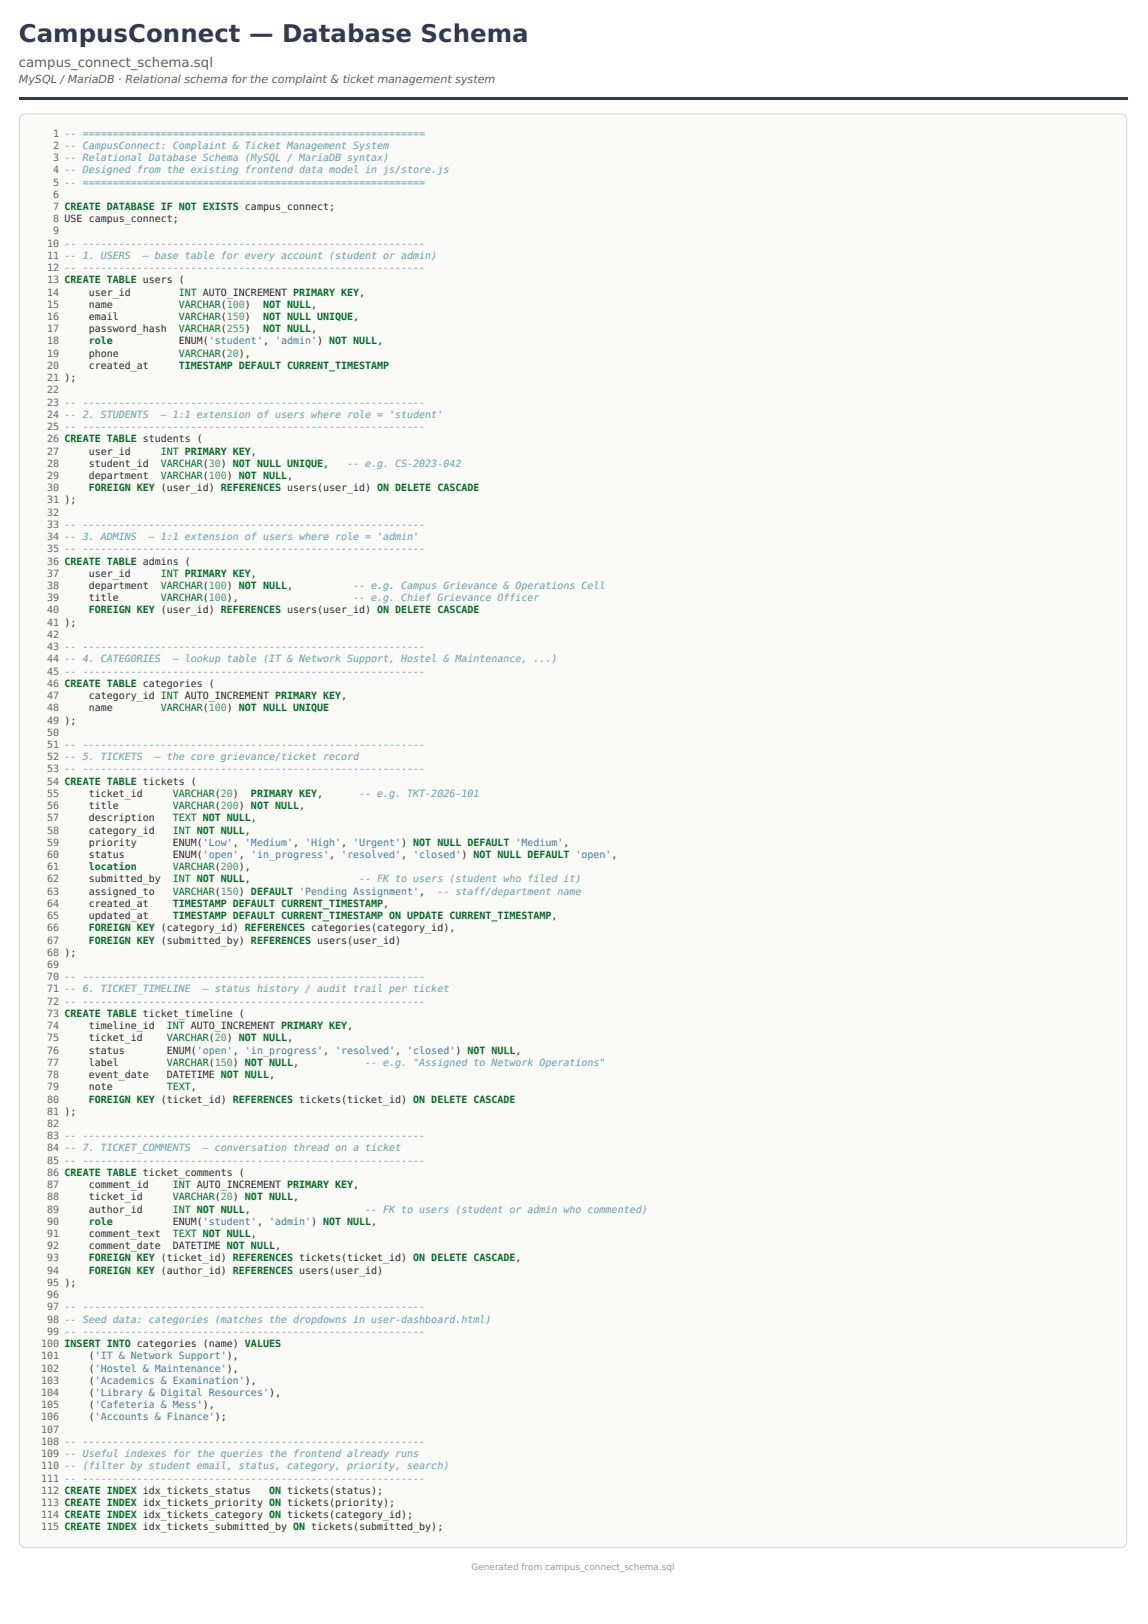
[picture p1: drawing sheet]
<svg xmlns="http://www.w3.org/2000/svg" width="210mm" height="297mm" viewBox="0 0 210 297" stroke-linecap="round" stroke-linejoin="round" font-family="sans-serif">
<defs><g id="words">
<text font-size="4.5" fill="#2e3a59" x="3.4" y="7.7">CampusConnect — Database Schema</text>
<text font-size="2.4" fill="#5f5e5a" x="3.4" y="12.2">campus_connect_schema.sql</text>
<text font-size="2" fill="#5f5e5a" x="3.4" y="15.2">MySQL /MariaDB · Relational schema for the complaint &amp; ticket management system</text>
<g font-size="1.8" fill="#666">
<text x="9.7" y="25">1 -- =========================================================</text>
<text x="9.7" y="27.2">2 -- CampusConnect: Complaint &amp; Ticket Management System</text>
<text x="9.7" y="29.5">3 -- Relational Database Schema (MySQL / MariaDB syntax)</text>
<text x="9.7" y="31.7">4 -- Designed from the existing frontend data model in js/store.js</text>
<text x="9.7" y="33.9">5 -- =========================================================</text>
<text x="9.7" y="36.2">6</text>
<text x="9.7" y="38.4">7 CREATE DATABASE IF NOT EXISTS campus_connect;</text>
<text x="9.7" y="40.6">8 USE campus_connect;</text>
<text x="8.6" y="45.1">10 -- ---------------------------------------------------------</text>
<text x="8.6" y="47.4">11 -- 1. USERS</text>
<text x="9.7" y="42.9">9</text>
<text x="8.6" y="49.6">12 -- ---------------------------------------------------------</text>
<text x="8.6" y="51.8">13 CREATE TABLE users (</text>
<text x="8.6" y="54.1">14</text>
<text x="8.6" y="56.3">15</text>
<text x="8.6" y="58.5">16</text>
<text x="8.6" y="60.8">17</text>
<text x="8.6" y="63">18</text>
<text x="8.6" y="65.2">19</text>
<text x="8.6" y="67.5">20</text>
<text x="8.6" y="69.7">21 );</text>
<text x="8.6" y="72">22</text>
<text x="8.6" y="74.2">23 -- ---------------------------------------------------------</text>
<text x="8.6" y="76.4">24 -- 2. STUDENTS</text>
<text x="8.6" y="78.7">25 -- ---------------------------------------------------------</text>
<text x="8.6" y="80.9">26 CREATE TABLE students (</text>
<text x="8.6" y="83.1">27</text>
<text x="8.6" y="85.4">28</text>
<text x="8.6" y="87.6">29</text>
<text x="8.6" y="89.8">30</text>
<text x="8.6" y="92.1">31 );</text>
<text x="8.6" y="94.3">32</text>
<text x="8.6" y="96.6">33 -- ---------------------------------------------------------</text>
<text x="8.6" y="98.8">34 -- 3. ADMINS</text>
<text x="8.6" y="101">35 -- ---------------------------------------------------------</text>
<text x="8.6" y="103.3">36 CREATE TABLE admins (</text>
<text x="8.6" y="105.5">37</text>
<text x="8.6" y="107.7">38</text>
<text x="8.6" y="110">39</text>
<text x="8.6" y="112.2">40</text>
<text x="8.6" y="114.4">41 );</text>
<text x="8.6" y="116.7">42</text>
<text x="8.6" y="118.9">43 -- ---------------------------------------------------------</text>
<text x="8.6" y="121.2">44 -- 4. CATEGORIES</text>
<text x="8.6" y="123.4">45 -- ---------------------------------------------------------</text>
<text x="8.6" y="125.6">46 CREATE TABLE categories (</text>
<text x="8.6" y="127.9">47</text>
<text x="8.6" y="130.1">48</text>
<text x="8.6" y="132.3">49 );</text>
<text x="8.6" y="134.6">50</text>
<text x="8.6" y="136.8">51 -- ---------------------------------------------------------</text>
<text x="8.6" y="139">52 -- 5. TICKETS</text>
<text x="8.6" y="141.3">53 -- ---------------------------------------------------------</text>
<text x="8.6" y="143.5">54 CREATE TABLE tickets (</text>
<text x="8.6" y="145.8">55</text>
<text x="8.6" y="148">56</text>
<text x="8.6" y="150.2">57</text>
<text x="8.6" y="152.5">58</text>
<text x="8.6" y="154.7">59</text>
<text x="8.6" y="156.9">60</text>
<text x="8.6" y="159.2">61</text>
<text x="8.6" y="161.4">62</text>
<text x="8.6" y="163.6">63</text>
<text x="8.6" y="165.9">64</text>
<text x="8.6" y="168.1">65</text>
<text x="8.6" y="170.4">66</text>
<text x="8.6" y="172.6">67</text>
<text x="8.6" y="174.8">68 );</text>
<text x="8.6" y="177.1">69</text>
<text x="8.6" y="179.3">70 -- ---------------------------------------------------------</text>
<text x="8.6" y="181.5">71 -- 6. TICKET_TIMELINE</text>
<text x="8.6" y="183.8">72 -- ---------------------------------------------------------</text>
<text x="8.6" y="186">73 CREATE TABLE ticket_timeline (</text>
<text x="8.6" y="188.2">74</text>
<text x="8.6" y="190.5">75</text>
<text x="8.6" y="192.7">76</text>
<text x="8.6" y="194.9">77</text>
<text x="8.6" y="197.2">78</text>
<text x="8.6" y="199.4">79</text>
<text x="8.6" y="201.7">80</text>
<text x="8.6" y="203.9">81 );</text>
<text x="8.6" y="206.1">82</text>
<text x="8.6" y="208.4">83 -- ---------------------------------------------------------</text>
<text x="8.6" y="210.6">84 -- 7. TICKET_COMMENTS</text>
<text x="8.6" y="212.8">85 -- ---------------------------------------------------------</text>
<text x="8.6" y="215.1">86 CREATE TABLE ticket_comments (</text>
<text x="8.6" y="217.3">87</text>
<text x="8.6" y="219.5">88</text>
<text x="8.6" y="221.8">89</text>
<text x="8.6" y="224">90</text>
<text x="8.6" y="226.3">91</text>
<text x="8.6" y="228.5">92</text>
<text x="8.6" y="230.7">93</text>
<text x="8.6" y="233">94</text>
<text x="8.6" y="235.2">95 );</text>
<text x="8.6" y="237.4">96</text>
<text x="8.6" y="239.7">97 -- ---------------------------------------------------------</text>
<text x="8.6" y="241.9">98 -- Seed data: categories (matches the dropdowns in user-dashboard.html)</text>
<text x="8.6" y="244.1">99 -- ---------------------------------------------------------</text>
<text x="7.5" y="246.4">100 INSERT INTO categories (name) VALUES</text>
<text x="7.5" y="248.6">101</text>
<text x="7.5" y="250.9">102</text>
<text x="7.5" y="253.1">103</text>
<text x="7.5" y="255.3">104</text>
<text x="7.5" y="257.6">105</text>
<text x="7.5" y="259.8">106</text>
<text x="7.5" y="262">107</text>
<text x="7.5" y="264.3">108 -- ---------------------------------------------------------</text>
<text x="7.5" y="266.5">109 -- Useful indexes for the queries the frontend already runs</text>
<text x="7.5" y="268.7">110 -- (filter by student email, status, category, priority, search)</text>
<text x="7.5" y="271">111 -- ---------------------------------------------------------</text>
<text x="7.5" y="273.2">112 CREATE INDEX idx_tickets_status</text>
<text x="7.5" y="275.5">113 CREATE INDEX idx_tickets_priority ON tickets(priority);</text>
<text x="7.5" y="277.7">114 CREATE INDEX idx_tickets_category ON tickets(category_id);</text>
<text x="7.5" y="279.9">115 CREATE INDEX idx_tickets_submitted_by ON tickets(submitted_by);</text>
</g>
<g font-size="1.8" fill="#60a0b0">
<text x="26.1" y="47.4">— base table for every account (student or admin)</text>
<text x="29.4" y="76.4">— 1:1 extension of users where role = 'student'</text>
<text x="63.5" y="85.4">-- e.g. CS-2023-042</text>
<text x="27.2" y="98.8">— 1:1 extension of users where role = 'admin'</text>
<text x="64.6" y="107.7">-- e.g. Campus Grievance &amp; Operations Cell</text>
<text x="64.6" y="110">-- e.g. Chief Grievance Officer</text>
<text x="31.6" y="121.2">— lookup table (IT &amp; Network Support, Hostel &amp; Maintenance, ...)</text>
<text x="28.3" y="139">— the core grievance/ticket record</text>
<text x="65.7" y="145.8">-- e.g. TKT-2026-101</text>
<text x="65.7" y="161.4">-- FK to users (student who filed it)</text>
<text x="80" y="163.6">-- staff/department name</text>
<text x="37.1" y="181.5">— status history / audit trail per ticket</text>
<text x="66.8" y="194.9">-- e.g. &quot;Assigned to Network Operations&quot;</text>
<text x="37.1" y="210.6">— conversation thread on a ticket</text>
<text x="66.8" y="221.8">-- FK to users (student or admin who commented)</text>
</g>
<g font-size="1.8" fill="#2c2c2a">
<text x="16.2" y="54.1">user_id</text>
<text x="16.2" y="56.3">name</text>
<text x="16.2" y="58.5">email</text>
<text x="16.2" y="60.8">password_hash</text>
<text x="16.2" y="65.2">phone</text>
<text x="32.7" y="63">ENUM('student', 'admin') NOT NULL,</text>
<text x="16.2" y="67.5">created_at</text>
<text x="16.2" y="83.1">user_id</text>
<text x="16.2" y="85.4">student_id</text>
<text x="16.2" y="87.6">department</text>
<text x="16.2" y="105.5">user_id</text>
<text x="16.2" y="107.7">department</text>
<text x="16.2" y="110">title</text>
<text x="16.2" y="127.9">category_id INT AUTO_INCREMENT PRIMARY KEY,</text>
<text x="16.2" y="130.1">name</text>
<text x="16.2" y="145.8">ticket_id</text>
<text x="16.2" y="148">title</text>
<text x="16.2" y="150.2">description</text>
<text x="16.2" y="152.5">category_id</text>
<text x="16.2" y="154.7">priority</text>
<text x="31.6" y="154.7">ENUM('Low', 'Medium', 'High', 'Urgent') NOT NULL DEFAULT 'Medium',</text>
<text x="16.2" y="156.9">status</text>
<text x="16.2" y="161.4">submitted_by</text>
<text x="31.6" y="156.9">ENUM('open', 'in_progress', 'resolved', 'closed') NOT NULL DEFAULT 'open',</text>
<text x="16.2" y="163.6">assigned_to</text>
<text x="16.2" y="165.9">created_at</text>
<text x="16.2" y="168.1">updated_at</text>
<text x="16.2" y="188.2">timeline_id</text>
<text x="16.2" y="190.5">ticket_id</text>
<text x="16.2" y="192.7">status</text>
<text x="16.2" y="194.9">label</text>
<text x="16.2" y="197.2">event_date</text>
<text x="30.5" y="192.7">ENUM('open', 'in_progress', 'resolved', 'closed') NOT NULL,</text>
<text x="30.5" y="197.2">DATETIME NOT NULL,</text>
<text x="16.2" y="199.4">note</text>
<text x="16.2" y="217.3">comment_id</text>
<text x="16.2" y="219.5">ticket_id</text>
<text x="16.2" y="221.8">author_id</text>
<text x="16.2" y="226.3">comment_text</text>
<text x="31.6" y="224">ENUM('student', 'admin') NOT NULL,</text>
<text x="16.2" y="228.5">comment_date</text>
<text x="31.6" y="228.5">DATETIME NOT NULL,</text>
<text x="16.2" y="248.6">('IT &amp; Network Support'),</text>
<text x="16.2" y="250.9">('Hostel &amp; Maintenance'),</text>
<text x="16.2" y="253.1">('Academics &amp; Examination'),</text>
<text x="16.2" y="255.3">('Library &amp; Digital Resources'),</text>
<text x="16.2" y="257.6">('Cafeteria &amp; Mess'),</text>
<text x="16.2" y="259.8">('Accounts &amp; Finance');</text>
</g>
<g font-size="1.8" fill="#007020">
<text x="32.7" y="54.1">INT AUTO_INCREMENT PRIMARY KEY,</text>
<text x="32.7" y="56.3">VARCHAR(100)</text>
<text x="32.7" y="58.5">VARCHAR(150)</text>
<text x="48.1" y="56.3">NOT NULL,</text>
<text x="48.1" y="58.5">NOT NULL UNIQUE,</text>
<text x="16.2" y="63">role</text>
<text x="32.7" y="60.8">VARCHAR(255)</text>
<text x="32.7" y="65.2">VARCHAR(20),</text>
<text x="48.1" y="60.8">NOT NULL,</text>
<text x="32.7" y="67.5">TIMESTAMP DEFAULT CURRENT_TIMESTAMP</text>
<text x="29.4" y="83.1">INT PRIMARY KEY,</text>
<text x="16.2" y="89.8">FOREIGN KEY (user_id) REFERENCES users(user_id) ON DELETE CASCADE</text>
<text x="29.4" y="85.4">VARCHAR(30) NOT NULL UNIQUE,</text>
<text x="29.4" y="87.6">VARCHAR(100) NOT NULL,</text>
<text x="29.4" y="105.5">INT PRIMARY KEY,</text>
<text x="29.4" y="107.7">VARCHAR(100) NOT NULL,</text>
<text x="16.2" y="112.2">FOREIGN KEY (user_id) REFERENCES users(user_id) ON DELETE CASCADE</text>
<text x="29.4" y="110">VARCHAR(100),</text>
<text x="29.4" y="130.1">VARCHAR(100) NOT NULL UNIQUE</text>
<text x="31.6" y="145.8">VARCHAR(20)</text>
<text x="31.6" y="148">VARCHAR(200) NOT NULL,</text>
<text x="45.9" y="145.8">PRIMARY KEY,</text>
<text x="31.6" y="150.2">TEXT NOT NULL,</text>
<text x="31.6" y="152.5">INT NOT NULL,</text>
<text x="16.2" y="159.2">location</text>
<text x="31.6" y="159.2">VARCHAR(200),</text>
<text x="31.6" y="161.4">INT NOT NULL,</text>
<text x="31.6" y="163.6">VARCHAR(150) DEFAULT 'Pending Assignment',</text>
<text x="31.6" y="165.9">TIMESTAMP DEFAULT CURRENT_TIMESTAMP,</text>
<text x="16.2" y="170.4">FOREIGN KEY (category_id) REFERENCES categories(category_id),</text>
<text x="16.2" y="172.6">FOREIGN KEY (submitted_by) REFERENCES users(user_id)</text>
<text x="31.6" y="168.1">TIMESTAMP DEFAULT CURRENT_TIMESTAMP ON UPDATE CURRENT_TIMESTAMP,</text>
<text x="30.5" y="188.2">INT AUTO_INCREMENT PRIMARY KEY,</text>
<text x="30.5" y="190.5">VARCHAR(20) NOT NULL,</text>
<text x="30.5" y="194.9">VARCHAR(150) NOT NULL,</text>
<text x="16.2" y="201.7">FOREIGN KEY (ticket_id) REFERENCES tickets(ticket_id) ON DELETE CASCADE</text>
<text x="30.5" y="199.4">TEXT,</text>
<text x="31.6" y="217.3">INT AUTO_INCREMENT PRIMARY KEY,</text>
<text x="31.6" y="219.5">VARCHAR(20) NOT NULL,</text>
<text x="31.6" y="221.8">INT NOT NULL,</text>
<text x="16.2" y="224">role</text>
<text x="31.6" y="226.3">TEXT NOT NULL,</text>
<text x="16.2" y="230.7">FOREIGN KEY (ticket_id) REFERENCES tickets(ticket_id) ON DELETE CASCADE,</text>
<text x="16.2" y="233">FOREIGN KEY (author_id) REFERENCES users(user_id)</text>
<text x="49.2" y="273.2">ON tickets(status);</text>
</g>
<text font-size="1.6" fill="#9c9a92" x="86.2" y="287.2">Generated from campus_connect_schema.sql</text>
</g></defs>
<path d="M3.4 18.1h202.7" fill="none" stroke="#2e3a59" stroke-width=".41"/>
<path d="M3.7 21.2l.6-.4 .4-.1h200.2a1.22 1.22 0 0 1 1.2 1.2v260.1a1.22 1.22 0 0 1-1.2 1.2h-200.2a1.22 1.22 0 0 1-1.3-1.2v-260.1zM4.3 21.6l.8-.3h199.4a1.02 1.02 0 0 1 1 1v259.3a1.02 1.02 0 0 1-1 1h-199.4a1.02 1.02 0 0 1-1.1-1v-259.3z" fill-rule="evenodd" fill="#d8d8d0"/>
<path d="M3.9 21.2l.8-.3h200.2a1.02 1.02 0 0 1 1 1v260.1a1.02 1.02 0 0 1-1 1h-200.2a1.02 1.02 0 0 1-1.1-1v-260.1z" fill-rule="evenodd" fill="#fafaf7"/>
<use href="#words"/>
</svg>
